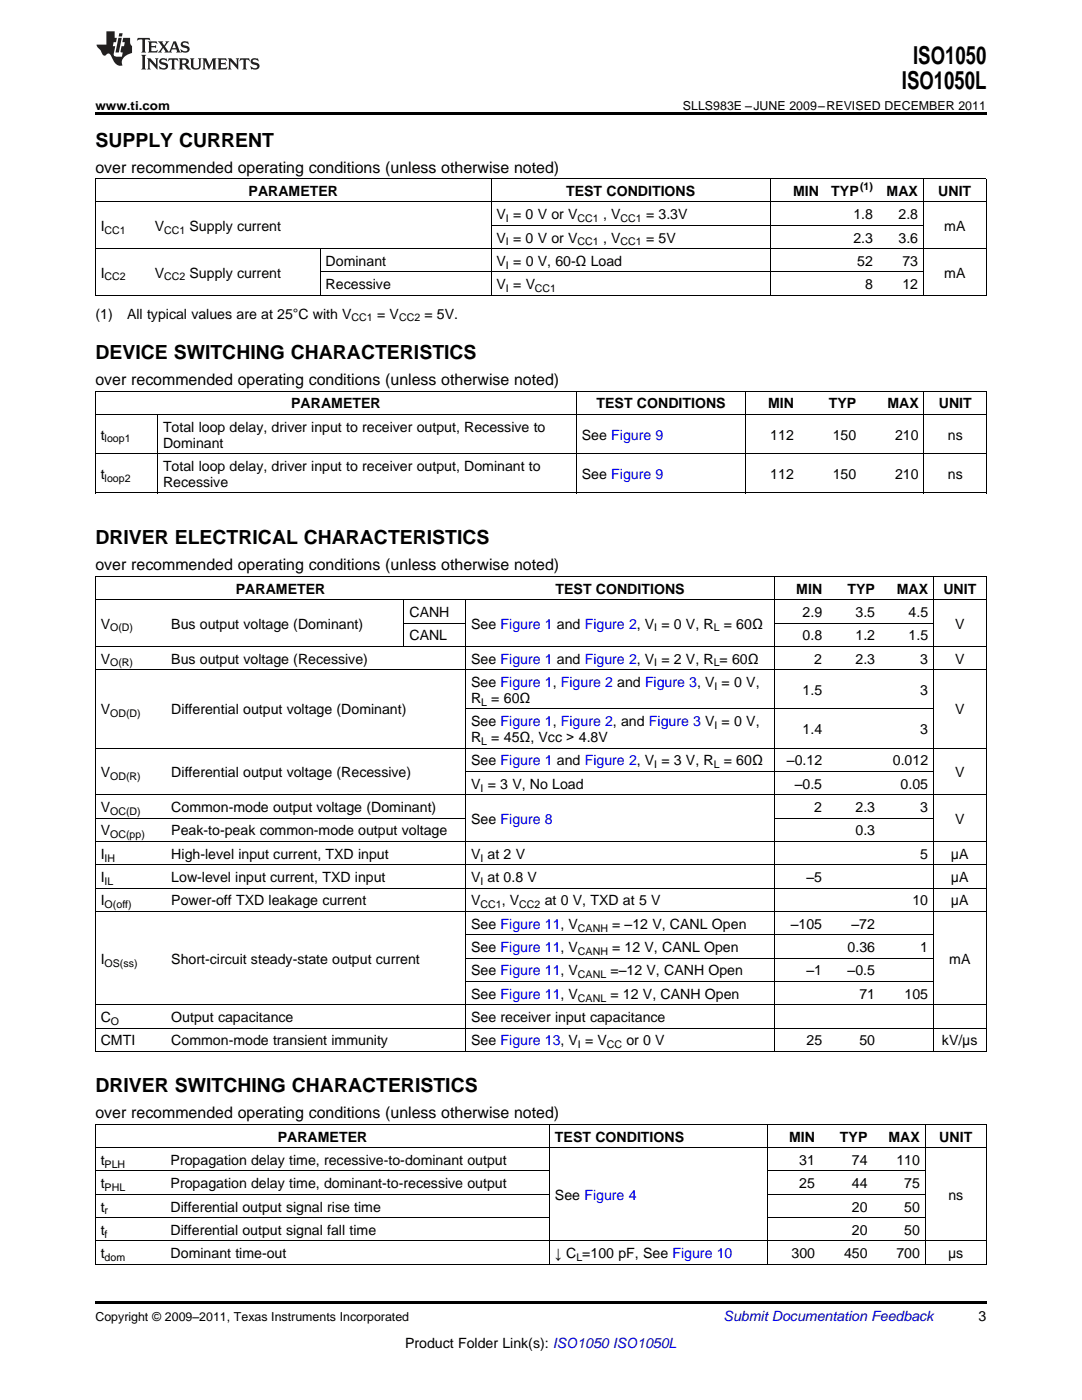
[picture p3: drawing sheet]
<svg xmlns="http://www.w3.org/2000/svg" width="216mm" height="279mm" viewBox="0 0 216 279" stroke-linecap="round" stroke-linejoin="round" font-family="sans-serif">
<defs><g id="words">
<g font-size="4.9">
<text x="180" y="17.8">ISO1050L</text>
<text x="182.2" y="12.8">ISO1050</text>
</g>
<g font-size="3.9">
<text x="19" y="29.3">SUPPLY CURRENT</text>
<text x="19" y="71.7">DEVICE SWITCHING CHARACTERISTICS</text>
<text x="19" y="108.7">DRIVER ELECTRICAL CHARACTERISTICS</text>
<text x="19" y="218">DRIVER SWITCHING CHARACTERISTICS</text>
</g>
<g font-size="3.2">
<text x="19" y="34.4">over recommended operating conditions (unless otherwise noted)</text>
<text x="19" y="76.8">over recommended operating conditions (unless otherwise noted)</text>
<text x="19" y="113.8">over recommended operating conditions (unless otherwise noted)</text>
<text x="19" y="223.2">over recommended operating conditions (unless otherwise noted)</text>
</g>
<g font-size="2.8">
<text x="49.6" y="39.1">PARAMETER</text>
<text x="113" y="39.1">TEST CONDITIONS</text>
<text x="158.3" y="39.1">MIN</text>
<text x="165.9" y="39.1">TYP</text>
<text x="176.9" y="39.1">MAX</text>
<text x="187.2" y="39.1">UNIT</text>
<text x="20.1" y="46.1">I</text>
<text x="30.9" y="46.1">V</text>
<text x="37.8" y="46.1">Supply current</text>
<text x="99.1" y="43.7">V = 0 V or V</text>
<text x="120.3" y="43.7">, V</text>
<text x="128.9" y="43.7">= 3.3V</text>
<text x="170.3" y="43.7">1.8</text>
<text x="179.3" y="43.7">2.8</text>
<text x="188.4" y="46.1">mA</text>
<text x="65" y="53.1">Dominant</text>
<text x="99.1" y="48.4">V = 0 V or V</text>
<text x="99.1" y="53.1">V = 0 V, 60-Ω Load</text>
<text x="120.3" y="48.4">, V</text>
<text x="128.9" y="48.4">= 5V</text>
<text x="170.3" y="48.4">2.3</text>
<text x="171.1" y="53.1">52</text>
<text x="179.3" y="48.4">3.6</text>
<text x="180.1" y="53.1">73</text>
<text x="20.1" y="55.4">I</text>
<text x="30.9" y="55.4">V</text>
<text x="37.8" y="55.4">Supply current</text>
<text x="65" y="57.7">Recessive</text>
<text x="99.1" y="57.7">V = V</text>
<text x="172.6" y="57.7">8</text>
<text x="180.1" y="57.7">12</text>
<text x="188.4" y="55.4">mA</text>
<text x="19" y="63.6">(1)</text>
<text x="25.4" y="63.6">All typical values are at 25°C with V</text>
<text x="75.2" y="63.6">= V</text>
<text x="84.7" y="63.6">= 5V.</text>
<text x="58.1" y="81.5">PARAMETER</text>
<text x="119" y="81.5">TEST CONDITIONS</text>
<text x="153.2" y="81.5">MIN</text>
<text x="165.4" y="81.5">TYP</text>
<text x="177.1" y="81.5">MAX</text>
<text x="187.3" y="81.5">UNIT</text>
<text x="20.1" y="87.7">t</text>
<text x="32.5" y="86.1">Total loop delay, driver input to receiver output, Recessive to</text>
<text x="32.5" y="89.3">Dominant</text>
<text x="116.1" y="87.7">See Figure 9</text>
<text x="153.7" y="87.7">112</text>
<text x="166.2" y="87.7">150</text>
<text x="178.6" y="87.7">210</text>
<text x="189.1" y="87.7">ns</text>
<text x="20.1" y="95.6">t</text>
<text x="32.5" y="94">Total loop delay, driver input to receiver output, Dominant to</text>
<text x="116.1" y="95.6">See Figure 9</text>
<text x="153.7" y="95.6">112</text>
<text x="166.2" y="95.6">150</text>
<text x="178.6" y="95.6">210</text>
<text x="189.1" y="95.6">ns</text>
<text x="32.5" y="97.2">Recessive</text>
<text x="47.1" y="118.5">PARAMETER</text>
<text x="110.8" y="118.5">TEST CONDITIONS</text>
<text x="158.9" y="118.5">MIN</text>
<text x="169.1" y="118.5">TYP</text>
<text x="178.9" y="118.5">MAX</text>
<text x="188.2" y="118.5">UNIT</text>
<text x="20.1" y="125.4">V</text>
<text x="34.2" y="125.4">Bus output voltage (Dominant)</text>
<text x="81.7" y="123.1">CANH</text>
<text x="94" y="125.4">See Figure 1 and Figure 2, V = 0 V, R</text>
<text x="144.4" y="125.4">= 60Ω</text>
<text x="160.2" y="123.1">2.9</text>
<text x="170.7" y="123.1">3.5</text>
<text x="181.3" y="123.1">4.5</text>
<text x="190.6" y="125.4">V</text>
<text x="81.7" y="127.8">CANL</text>
<text x="160.2" y="127.8">0.8</text>
<text x="170.7" y="127.8">1.2</text>
<text x="181.3" y="127.8">1.5</text>
<text x="20.1" y="132.4">V</text>
<text x="34.2" y="132.4">Bus output voltage (Recessive)</text>
<text x="94" y="132.4">See Figure 1 and Figure 2, V = 2 V, R = 60Ω</text>
<text x="94" y="137.1">See Figure 1, Figure 2 and Figure 3, V = 0 V,</text>
<text x="162.5" y="132.4">2</text>
<text x="170.7" y="132.4">2.3</text>
<text x="183.6" y="132.4">3</text>
<text x="190.6" y="132.4">V</text>
<text x="20.1" y="142.6">V</text>
<text x="34.2" y="142.6">Differential output voltage (Dominant)</text>
<text x="94" y="140.3">R</text>
<text x="98" y="140.3">= 60Ω</text>
<text x="160.2" y="138.7">1.5</text>
<text x="183.6" y="138.7">3</text>
<text x="190.6" y="142.6">V</text>
<text x="94" y="144.9">See Figure 1, Figure 2, and Figure 3 V = 0 V,</text>
<text x="94" y="148.1">R</text>
<text x="98" y="148.1">= 45Ω, Vcc &gt; 4.8V</text>
<text x="160.2" y="146.5">1.4</text>
<text x="183.6" y="146.5">3</text>
<text x="20.1" y="155.1">V</text>
<text x="34.2" y="155.1">Differential output voltage (Recessive)</text>
<text x="94" y="152.8">See Figure 1 and Figure 2, V = 3 V, R</text>
<text x="144.4" y="152.8">= 60Ω</text>
<text x="157" y="152.8">–0.12</text>
<text x="178.2" y="152.8">0.012</text>
<text x="190.6" y="155.1">V</text>
<text x="94" y="157.4">V = 3 V, No Load</text>
<text x="158.6" y="157.4">–0.5</text>
<text x="179.7" y="157.4">0.05</text>
<text x="20.1" y="162.1">V</text>
<text x="20.1" y="166.7">V</text>
<text x="34.2" y="162.1">Common-mode output voltage (Dominant)</text>
<text x="34.2" y="166.7">Peak-to-peak common-mode output voltage</text>
<text x="94" y="164.4">See Figure 8</text>
<text x="162.5" y="162.1">2</text>
<text x="170.7" y="162.1">2.3</text>
<text x="170.7" y="166.7">0.3</text>
<text x="183.6" y="162.1">3</text>
<text x="190.6" y="164.4">V</text>
<text x="20.1" y="171.4">I</text>
<text x="34.2" y="171.4">High-level input current, TXD input</text>
<text x="94" y="171.4">V at 2 V</text>
<text x="183.6" y="171.4">5</text>
<text x="189.8" y="171.4">μA</text>
<text x="20.1" y="176">I</text>
<text x="34.2" y="176">Low-level input current, TXD input</text>
<text x="94" y="176">V at 0.8 V</text>
<text x="160.9" y="176">–5</text>
<text x="189.8" y="176">μA</text>
<text x="20.1" y="180.7">I</text>
<text x="34.2" y="180.7">Power-off TXD leakage current</text>
<text x="94" y="180.7">V</text>
<text x="94" y="185.3">See Figure 11, V</text>
<text x="100.1" y="180.7">, V</text>
<text x="108.7" y="180.7">at 0 V, TXD at 5 V</text>
<text x="122.1" y="185.3">= –12 V, CANL Open</text>
<text x="157.8" y="185.3">–105</text>
<text x="169.9" y="185.3">–72</text>
<text x="182.1" y="180.7">10</text>
<text x="189.8" y="180.7">μA</text>
<text x="94" y="190">See Figure 11, V</text>
<text x="122.1" y="190">= 12 V, CANL Open</text>
<text x="169.1" y="190">0.36</text>
<text x="183.6" y="190">1</text>
<text x="20.1" y="192.3">I</text>
<text x="34.2" y="192.3">Short-circuit steady-state output current</text>
<text x="94" y="194.7">See Figure 11, V</text>
<text x="121.8" y="194.7">=–12 V, CANH Open</text>
<text x="160.9" y="194.7">–1</text>
<text x="169.1" y="194.7">–0.5</text>
<text x="189.4" y="192.3">mA</text>
<text x="20.1" y="204">C</text>
<text x="34.2" y="204">Output capacitance</text>
<text x="94" y="199.3">See Figure 11, V</text>
<text x="94" y="204">See receiver input capacitance</text>
<text x="121.8" y="199.3">= 12 V, CANH Open</text>
<text x="171.5" y="199.3">71</text>
<text x="180.5" y="199.3">105</text>
<text x="20.1" y="208.6">CMTI</text>
<text x="34.2" y="208.6">Common-mode transient immunity</text>
<text x="94" y="208.6">See Figure 13, V = V</text>
<text x="125" y="208.6">or 0 V</text>
<text x="160.9" y="208.6">25</text>
<text x="171.5" y="208.6">50</text>
<text x="188" y="208.6">kV/μs</text>
<text x="55.4" y="227.8">PARAMETER</text>
<text x="110.7" y="227.8">TEST CONDITIONS</text>
<text x="157.4" y="227.8">MIN</text>
<text x="167.6" y="227.8">TYP</text>
<text x="177.3" y="227.8">MAX</text>
<text x="187.4" y="227.8">UNIT</text>
<text x="20.1" y="232.5">t</text>
<text x="34" y="232.5">Propagation delay time, recessive-to-dominant output</text>
<text x="159.5" y="232.5">31</text>
<text x="170" y="232.5">74</text>
<text x="178.9" y="232.5">110</text>
<text x="20.1" y="237.1">t</text>
<text x="34" y="237.1">Propagation delay time, dominant-to-recessive output</text>
<text x="110.7" y="239.5">See Figure 4</text>
<text x="159.5" y="237.1">25</text>
<text x="170" y="237.1">44</text>
<text x="180.4" y="237.1">75</text>
<text x="189.2" y="239.5">ns</text>
<text x="20.1" y="241.8">t</text>
<text x="34" y="241.8">Differential output signal rise time</text>
<text x="170" y="241.8">20</text>
<text x="180.4" y="241.8">50</text>
<text x="20.1" y="246.5">t</text>
<text x="20.1" y="251.1">t</text>
<text x="34" y="246.5">Differential output signal fall time</text>
<text x="34" y="251.1">Dominant time-out</text>
<text x="110.7" y="251.1">↓ C =100 pF, See Figure 10</text>
<text x="157.9" y="251.1">300</text>
<text x="168.4" y="251.1">450</text>
<text x="170" y="246.5">20</text>
<text x="178.9" y="251.1">700</text>
<text x="180.4" y="246.5">50</text>
<text x="189.2" y="251.1">μs</text>
<text x="195.3" y="263.6">3</text>
<text x="80.8" y="269">Product Folder Link(s): ISO1050 ISO1050L</text>
</g>
<text font-size="2.8" fill="#0000c8" x="144.4" y="263.6">Submit Documentation Feedback</text>
<g font-size="2.5">
<text x="19" y="21.9">www.ti.com</text>
<text x="136.3" y="21.9">SLLS983E –JUNE 2009–REVISED DECEMBER 2011</text>
<text x="19" y="263.6">Copyright © 2009–2011, Texas Instruments Incorporated</text>
</g>
<g font-size="2.1">
<text x="171.6" y="38">(1)</text>
<text x="20.9" y="46.6">CC1</text>
<text x="32.7" y="46.6">CC1</text>
<text x="101" y="44.3">I</text>
<text x="115.3" y="44.3">CC1</text>
<text x="123.8" y="44.3">CC1</text>
<text x="101" y="49">I</text>
<text x="101" y="53.6">I</text>
<text x="115.3" y="49">CC1</text>
<text x="123.8" y="49">CC1</text>
<text x="20.9" y="56">CC2</text>
<text x="32.7" y="56">CC2</text>
<text x="101" y="58.3">I</text>
<text x="106.8" y="58.3">CC1</text>
<text x="70.2" y="64.1">CC1</text>
<text x="79.6" y="64.1">CC2</text>
<text x="20.9" y="88.3">loop1</text>
<text x="20.9" y="96.1">loop2</text>
<text x="22" y="126">O(D)</text>
<text x="130.6" y="126">I</text>
<text x="142.4" y="126">L</text>
<text x="22" y="133">O(R)</text>
<text x="130.6" y="133">I</text>
<text x="142.4" y="133">L</text>
<text x="142.6" y="137.7">I</text>
<text x="22" y="143.2">OD(D)</text>
<text x="96" y="140.8">L</text>
<text x="96" y="148.7">L</text>
<text x="142.6" y="145.5">I</text>
<text x="22" y="155.6">OD(R)</text>
<text x="130.6" y="153.3">I</text>
<text x="142.4" y="153.3">L</text>
<text x="95.9" y="158">I</text>
<text x="22" y="162.6">OC(D)</text>
<text x="22" y="167.3">OC(pp)</text>
<text x="20.9" y="171.9">IH</text>
<text x="95.9" y="171.9">I</text>
<text x="20.9" y="176.6">IL</text>
<text x="95.9" y="176.6">I</text>
<text x="20.9" y="181.3">O(off)</text>
<text x="95.9" y="181.3">CC1</text>
<text x="103.6" y="181.3">CC2</text>
<text x="115.3" y="185.9">CANH</text>
<text x="115.3" y="190.6">CANH</text>
<text x="20.9" y="192.9">OS(ss)</text>
<text x="115.3" y="195.2">CANL</text>
<text x="115.3" y="199.9">CANL</text>
<text x="22.1" y="204.5">O</text>
<text x="115.3" y="209.2">I</text>
<text x="121.1" y="209.2">CC</text>
<text x="20.9" y="233">PLH</text>
<text x="20.9" y="237.7">PHL</text>
<text x="20.9" y="242.4">r</text>
<text x="20.9" y="247">f</text>
<text x="20.9" y="251.7">dom</text>
<text x="115" y="251.7">L</text>
</g>
</g></defs>
<g fill="#231f20">
<path d="M27.5 7.6l-.1 .5 .4-.2h.6v.1v2.1l-.2 .4h1l-.3-.4v-2.1l.1-.1h.5l.5 .2-.2-.5zM29.5 8.3l.2 .3v1.5l-.2 .4h1.8l.2-.6a1.04 1.04 0 0 1-1.3 .2v-.7h.6l.3 .2v-.6l-.3 .2h-.6v-.6l.8-.1 .4 .3-.2-.5zM31.5 8.3l.9 1.1-.9 1.1h.8l-.2-.2 .5-.7 .4 .7-.2 .2h1.5l-.1-.2 .1-.4h.9l.1 .4-.2 .2h1l-.3-.3-.7-1.9h-.5l-.9 2-.8-1 .9-1h-.8l.1 .3-.3 .5-.4-.6 .2-.2zM34.7 8.6l.4 1h-.7zM36.3 8.4a.63 .63 0 0 0-.2 .7 .63 .63 0 0 0 .6 .4l.6 .2 .1 .2a.75 .75 0 0 1-.7 .4 .75 .75 0 0 1-.6-.5l.1 .7 .1-.1a1.11 1.11 0 0 0 1.5-.6 1.13 1.13 0 0 0-1.2-.8l-.1-.4a1.04 1.04 0 0 1 1.2 .2l-.2-.5-.1 .1-.5-.2zM28.2 10.9l.2 .4v2.2l-.2 .4h1l-.3-.4v-2.2l.3-.4zM29.3 11.6l.3 .4v1.5l-.3 .4h.8l-.2-.4v-1.3l1.5 1.7v-1.9l.2-.4h-.7l.2 .4v.9l-1.1-1.3zM32 11.8a.62 .62 0 0 0-.2 .7 .62 .62 0 0 0 .6 .4l.6 .1 .1 .3a.76 .76 0 0 1-.7 .3 .76 .76 0 0 1-.6-.4l.1 .7 .1-.1a1.11 1.11 0 0 0 1.5-.6 1.13 1.13 0 0 0-1.2-.8l-.1-.4a1.04 1.04 0 0 1 1.2 .2l-.2-.6-.1 .1-.5-.1zM33.7 11.6l-.2 .6a.61 .61 0 0 1 .8-.3v1.6l-.2 .4h.9l-.2-.4v-1.6a.63 .63 0 0 1 .8 .3l-.2-.6zM35.6 11.6l.3 .4v1.5l-.3 .4h1l-.2-.2v-.8l.5 .2a.76 .76 0 0 0 1.2 .7l-1-1a.58 .58 0 0 0 .6-.5 .58 .58 0 0 0-.5-.6zM36.4 11.9h.1a.45 .45 0 0 1 .5 .1 .45 .45 0 0 1 .1 .5l-.7 .2zM37.9 11.6l.2 .2a2.17 2.17 0 0 0 .3 1.9 .99 .99 0 0 0 1.6-.6v-1.1l.2-.4h-.7l.2 .2a1.92 1.92 0 0 1-.2 1.8 .6 .6 0 0 1-.9-.5v-1.1l.2-.4zM40.4 11.6l.2 .4v1.5l-.2 .4h.7l-.2-.4v-1.4l.8 1.8 .8-1.8v1.4l-.2 .4h.9l-.2-.4v-1.5l.2-.4h-.8l-.6 1.5-.6-1.5zM43.4 11.6l.2 .4v1.5l-.2 .4h1.8l.2-.6a1.04 1.04 0 0 1-1.3 .1v-.6h.5l.4 .2v-.6l-.4 .2h-.5v-.7h.8l.3 .3-.1-.6zM45.5 11.6l.2 .4v1.5l-.2 .4h.7l-.2-.4v-1.3l1.5 1.7v-1.9l.2-.4h-.7l.2 .4v.9l-1.1-1.3zM47.9 11.6l-.1 .6a.61 .61 0 0 1 .8-.3v1.6l-.3 .4h1l-.3-.4 .1-1.6a.63 .63 0 0 1 .7 .3l-.1-.6zM50.2 11.8a.62 .62 0 0 0-.2 .7 .62 .62 0 0 0 .6 .4l.6 .1 .2 .3a.76 .76 0 0 1-.8 .3 .76 .76 0 0 1-.6-.4l.1 .7 .2-.1a1.11 1.11 0 0 0 1.5-.6 1.13 1.13 0 0 0-1.3-.8l-.1-.4a1.04 1.04 0 0 1 1.2 .2l-.1-.6-.2 .1-.5-.1z"/>
<path d="M21.2 6.3v2.6h-1.9l.1 .4 .7 .9a.91 .91 0 0 0 1 .8 .56 .56 0 0 1 .5-.3 .56 .56 0 0 1 .5 .3l.4 .8a1.53 1.53 0 0 0 1.9 1.2 1.54 1.54 0 0 1 1-2.1l.9-.3v-1.4a1.52 1.52 0 0 1-.3-1.6h-1.4l-.2 .8h.5l-.2 .8h-.4l-.2 1v.2l.4 .1-.2 .8a1.93 1.93 0 0 1-1.6-.3l.3-1.8h-.5l.2-.8h.4l.2-.8h-.4v-1.3zM23.6 7.6l-.6 2.9h.7l.6-2.9zM23.8 6.6l-.1 .7h.6l.2-.7z"/>
</g>
<path d="M19 22.5h177.8v.5h-177.8zM19 259.7h177.8v.5h-177.8z" fill="#000"/>
<g fill="none" stroke="#000" stroke-width=".2">
<path d="M19 35.6h177.8M19.1 35.7v23.3M98 35.7v23.3M153.7 35.7v23.3M184.2 35.7v23.3M196.8 35.7v23.3M19 58.9h177.8M19 49.6h177.8M19 40.3h177.8M63.9 49.7v9.3M63.9 54.3h120.4M98 45h86.3"/>
<path d="M19 78.1h177.8M19.1 78.1v20.3M115 78.1v20.3M148.8 78.1v20.3M184.3 78.1v20.3M196.8 78.1v20.3M19 98.4h177.8M19 90.5h177.8M19 82.7h177.8M31.4 82.8v15.6M19 119.7h177.8M19 115h177.8"/>
<path d="M19.1 115.1v94.8M80.6 119.7v9.3M92.9 119.7v90.2M154.5 115.1v94.8M186.2 115.1v94.8M196.8 115.1v94.8M19 133.6h177.8M19 129h177.8M80.6 124.3h12.4M154.6 124.3h31.7M19 158.6h177.8M19 149.3h177.8"/>
<path d="M93 154h93.3M93 141.5h93.3M19 177.3h177.8M19 172.6h177.8M19 167.9h177.8M19 163.3h74M154.6 163.3h31.7M19 181.9h177.8M93 195.9h93.3M93 191.2h93.3M93 186.6h93.3M19 209.8h177.8"/>
<path d="M19 205.2h177.8M19 200.5h177.8M19 238.4h90.7M19 233.7h90.7M19 229h177.8M19 224.4h177.8M19.1 224.4v28M109.6 224.4v28M153.2 224.4v28M153.2 238.4h31.4M153.2 233.7h31.4M184.6 224.4v28"/>
<path d="M196.8 224.4v28M19 252.3h177.8M19 247.7h177.8M19 243h90.7M153.2 243h31.4"/>
</g>
<use href="#words"/>
</svg>
